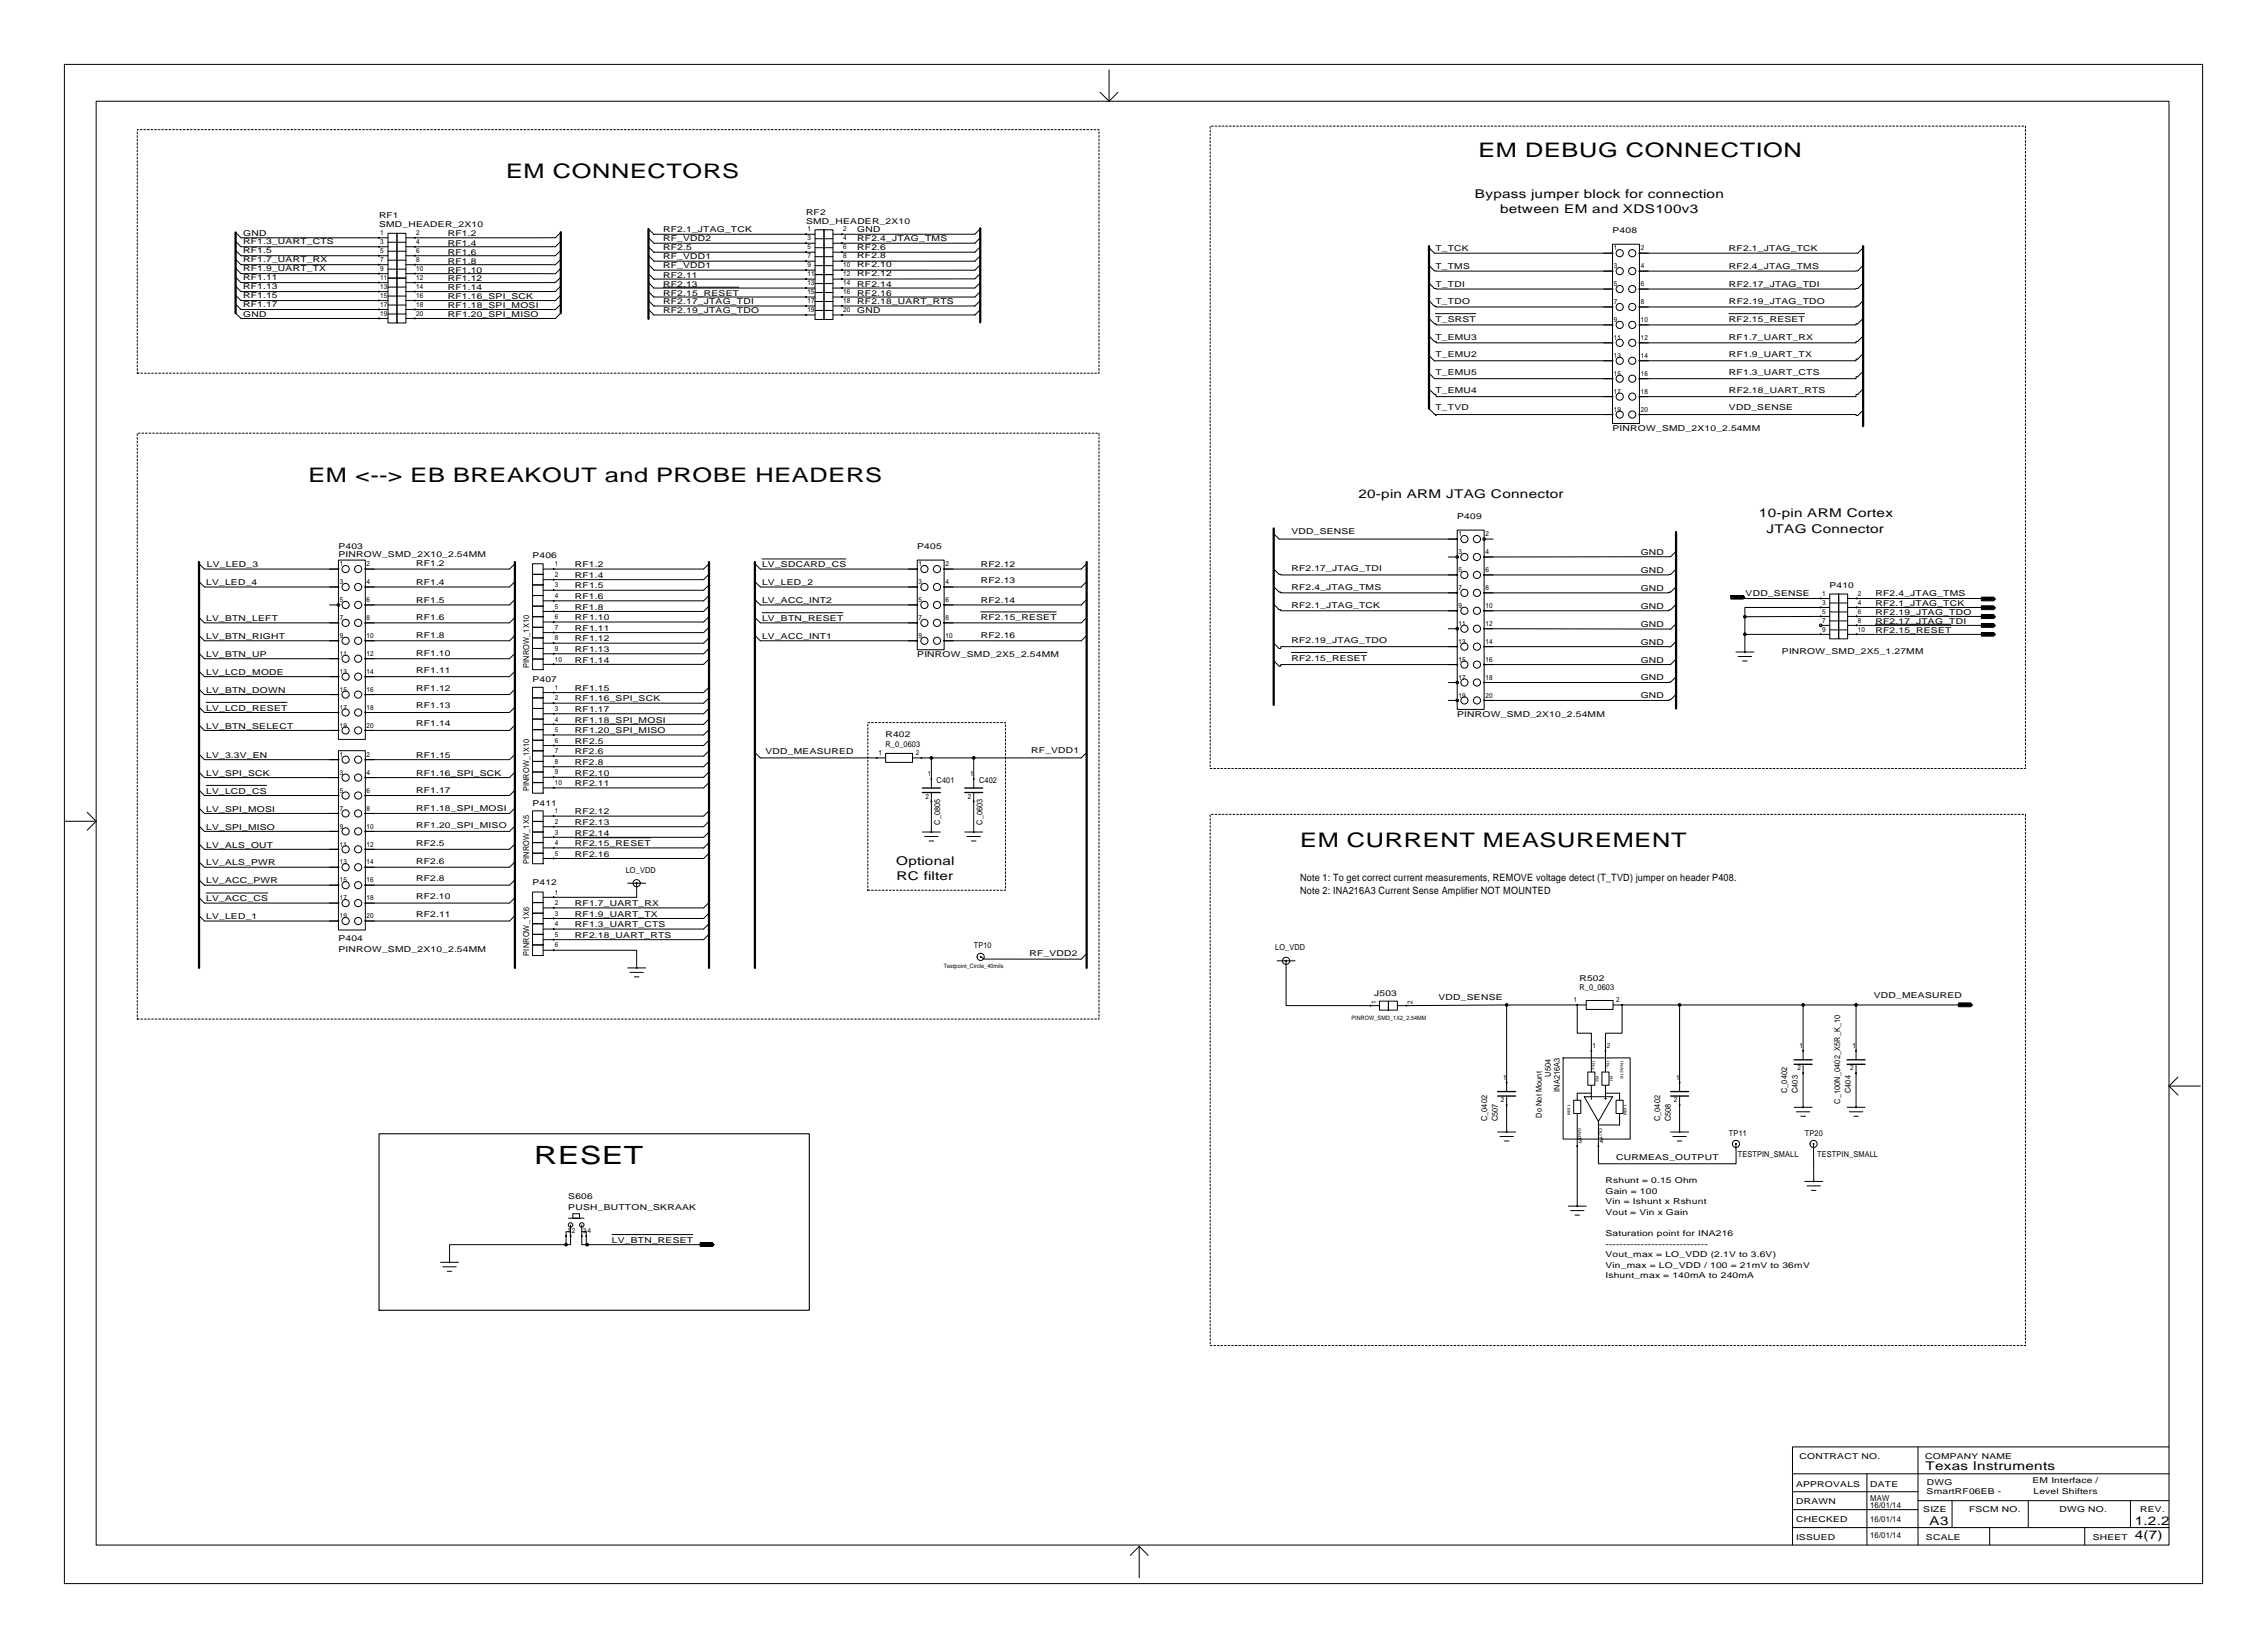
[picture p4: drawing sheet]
<svg xmlns="http://www.w3.org/2000/svg" width="642mm" height="467mm" viewBox="0 0 642 467" stroke-linecap="round" stroke-linejoin="round" font-family="sans-serif">
<defs><g id="words">
<text font-size="7.1" x="151.4" y="329.7">RESET</text>
<g font-size="5.7">
<text x="418.9" y="44.5">EM DEBUG CONNECTION</text>
<text x="143.4" y="50.5">EM CONNECTORS</text>
<text x="87.4" y="136.5">EM &lt;--&gt; EB BREAKOUT and PROBE HEADERS</text>
<text x="368.4" y="240">EM CURRENT MEASUREMENT</text>
</g>
<g font-size="3.4">
<text x="417.9" y="56">Bypass jumper block for connection</text>
<text x="425" y="60.5">between EM and XDS100v3</text>
<text x="384.9" y="141">20-pin ARM JTAG Connector</text>
<text x="498.4" y="146.5">10-pin ARM Cortex</text>
<text x="500.5" y="151">JTAG Connector</text>
<text x="253.9" y="245">Optional</text>
<text x="254" y="249.5">RC filter</text>
<text x="545.6" y="416.5">Texas Instruments</text>
<text x="604.9" y="432">1.2.2</text>
<text x="546.7" y="432">A3</text>
<text x="604.9" y="436">4(7)</text>
</g>
<g font-size="2.9">
<text x="368.4" y="249.6">Note 1: To get correct current measurements, REMOVE voltage detect (T_TVD) jumper on header P408.</text>
<text x="368.4" y="253.3">Note 2: INA216A3 Current Sense Amplifier NOT MOUNTED</text>
</g>
<g font-size="2.3">
<text x="107.4" y="61.8">RF1</text>
<text x="107.4" y="64.3">SMD_HEADER_2X10</text>
<text x="187.9" y="65.7">RF2.1_JTAG_TCK</text>
<text x="228.4" y="60.8">RF2</text>
<text x="228.4" y="63.3">SMD_HEADER_2X10</text>
<text x="242.9" y="65.7">GND</text>
<text x="68.9" y="66.8">GND</text>
<text x="68.9" y="69.3">RF1.3_UART_CTS</text>
<text x="68.9" y="71.8">RF1.5</text>
<text x="126.9" y="66.7">RF1.2</text>
<text x="126.9" y="69.7">RF1.4</text>
<text x="187.9" y="68.2">RF_VDD2</text>
<text x="187.9" y="70.7">RF2.5</text>
<text x="242.9" y="68.2">RF2.4_JTAG_TMS</text>
<text x="242.9" y="70.7">RF2.6</text>
<text x="406.7" y="71.2">T_TCK</text>
<text x="456.9" y="66.2">P408</text>
<text x="489.9" y="71.2">RF2.1_JTAG_TCK</text>
<text x="68.9" y="74.3">RF1.7_UART_RX</text>
<text x="68.9" y="76.8">RF1.9_UART_TX</text>
<text x="126.9" y="72.2">RF1.6</text>
<text x="126.9" y="74.7">RF1.8</text>
<text x="126.9" y="77.2">RF1.10</text>
<text x="187.9" y="73.5">RF_VDD1</text>
<text x="187.9" y="76">RF_VDD1</text>
<text x="242.9" y="73.2">RF2.8</text>
<text x="242.9" y="75.7">RF2.10</text>
<text x="406.7" y="76.2">T_TMS</text>
<text x="489.9" y="76.2">RF2.4_JTAG_TMS</text>
<text x="68.9" y="79.3">RF1.11</text>
<text x="68.9" y="81.8">RF1.13</text>
<text x="126.9" y="79.7">RF1.12</text>
<text x="126.9" y="82.2">RF1.14</text>
<text x="187.9" y="78.7">RF2.11</text>
<text x="187.9" y="81.2">RF2.13</text>
<text x="187.9" y="83.7">RF2.15_RESET</text>
<text x="242.9" y="78.2">RF2.12</text>
<text x="242.9" y="81.2">RF2.14</text>
<text x="242.9" y="83.7">RF2.16</text>
<text x="406.7" y="81.2">T_TDI</text>
<text x="489.9" y="81.2">RF2.17_JTAG_TDI</text>
<text x="68.9" y="84.5">RF1.15</text>
<text x="68.9" y="87.1">RF1.17</text>
<text x="68.9" y="89.8">GND</text>
<text x="126.9" y="84.7">RF1.16_SPI_SCK</text>
<text x="126.9" y="87.2">RF1.18_SPI_MOSI</text>
<text x="126.9" y="89.7">RF1.20_SPI_MISO</text>
<text x="187.9" y="86.2">RF2.17_JTAG_TDI</text>
<text x="187.9" y="88.7">RF2.19_JTAG_TDO</text>
<text x="242.9" y="86.2">RF2.18_UART_RTS</text>
<text x="242.9" y="88.7">GND</text>
<text x="406.7" y="86.2">T_TDO</text>
<text x="489.9" y="86.2">RF2.19_JTAG_TDO</text>
<text x="406.7" y="91.2">T_SRST</text>
<text x="489.9" y="91.2">RF2.15_RESET</text>
<text x="406.7" y="96.2">T_EMU3</text>
<text x="406.7" y="101.2">T_EMU2</text>
<text x="489.9" y="96.2">RF1.7_UART_RX</text>
<text x="489.9" y="101.2">RF1.9_UART_TX</text>
<text x="406.7" y="106.2">T_EMU5</text>
<text x="489.9" y="106.2">RF1.3_UART_CTS</text>
<text x="406.7" y="111.2">T_EMU4</text>
<text x="489.9" y="111.2">RF2.18_UART_RTS</text>
<text x="406.7" y="116.2">T_TVD</text>
<text x="489.9" y="116.2">VDD_SENSE</text>
<text x="456.9" y="122">PINROW_SMD_2X10_2.54MM</text>
<text x="412.9" y="147.2">P409</text>
<text x="95.9" y="155.7">P403</text>
<text x="259.9" y="155.7">P405</text>
<text x="365.9" y="151.2">VDD_SENSE</text>
<text x="58.6" y="160.7">LV_LED_3</text>
<text x="95.9" y="157.7">PINROW_SMD_2X10_2.54MM</text>
<text x="117.9" y="160.2">RF1.2</text>
<text x="150.9" y="158.2">P406</text>
<text x="162.9" y="160.7">RF1.2</text>
<text x="215.9" y="160.7">LV_SDCARD_CS</text>
<text x="277.9" y="160.7">RF2.12</text>
<text x="365.9" y="161.7">RF2.17_JTAG_TDI</text>
<text x="464.9" y="157.2">GND</text>
<text x="58.4" y="165.8">LV_LED_4</text>
<text x="117.9" y="165.7">RF1.4</text>
<text x="162.9" y="163.7">RF1.4</text>
<text x="162.9" y="166.7">RF1.5</text>
<text x="215.9" y="165.8">LV_LED_2</text>
<text x="277.9" y="165.2">RF2.13</text>
<text x="365.9" y="167.2">RF2.4_JTAG_TMS</text>
<text x="464.9" y="162.3">GND</text>
<text x="464.9" y="167.4">GND</text>
<text x="518.4" y="166.7">P410</text>
<text x="117.9" y="170.7">RF1.5</text>
<text x="162.9" y="169.7">RF1.6</text>
<text x="162.9" y="172.7">RF1.8</text>
<text x="215.9" y="170.9">LV_ACC_INT2</text>
<text x="277.9" y="170.7">RF2.14</text>
<text x="365.9" y="172.2">RF2.1_JTAG_TCK</text>
<text x="464.9" y="172.5">GND</text>
<text x="494.6" y="168.7">VDD_SENSE</text>
<text x="531.4" y="168.7">RF2.4_JTAG_TMS</text>
<text x="531.4" y="171.7">RF2.1_JTAG_TCK</text>
<text x="58.4" y="176">LV_BTN_LEFT</text>
<text x="117.9" y="175.7">RF1.6</text>
<text x="162.9" y="175.7">RF1.10</text>
<text x="162.9" y="178.7">RF1.11</text>
<text x="215.9" y="176">LV_BTN_RESET</text>
<text x="277.9" y="175.7">RF2.15_RESET</text>
<text x="464.9" y="177.6">GND</text>
<text x="531.4" y="174.2">RF2.19_JTAG_TDO</text>
<text x="531.4" y="176.7">RF2.17_JTAG_TDI</text>
<text x="531.4" y="179.2">RF2.15_RESET</text>
<text x="58.4" y="181.1">LV_BTN_RIGHT</text>
<text x="117.9" y="180.7">RF1.8</text>
<text x="117.9" y="185.7">RF1.10</text>
<text x="162.9" y="181.7">RF1.12</text>
<text x="162.9" y="184.7">RF1.13</text>
<text x="215.9" y="181.1">LV_ACC_INT1</text>
<text x="277.9" y="180.7">RF2.16</text>
<text x="365.9" y="182.2">RF2.19_JTAG_TDO</text>
<text x="464.9" y="182.6">GND</text>
<text x="504.9" y="185.2">PINROW_SMD_2X5_1.27MM</text>
<text x="58.4" y="186.1">LV_BTN_UP</text>
<text x="58.4" y="191.2">LV_LCD_MODE</text>
<text x="117.9" y="190.7">RF1.11</text>
<text x="149.9" y="189.2" transform="rotate(-90 149.9 189.2)">PINROW_1X10</text>
<text x="162.9" y="187.7">RF1.14</text>
<text x="259.9" y="186.1">PINROW_SMD_2X5_2.54MM</text>
<text x="365.9" y="187.2">RF2.15_RESET</text>
<text x="464.9" y="187.7">GND</text>
<text x="58.4" y="196.3">LV_BTN_DOWN</text>
<text x="117.9" y="195.7">RF1.12</text>
<text x="150.9" y="193.2">P407</text>
<text x="162.9" y="195.7">RF1.15</text>
<text x="464.9" y="192.8">GND</text>
<text x="464.9" y="197.9">GND</text>
<text x="58.4" y="201.4">LV_LCD_RESET</text>
<text x="117.9" y="200.7">RF1.13</text>
<text x="162.9" y="198.7">RF1.16_SPI_SCK</text>
<text x="162.9" y="201.7">RF1.17</text>
<text x="412.9" y="203">PINROW_SMD_2X10_2.54MM</text>
<text x="58.4" y="206.5">LV_BTN_SELECT</text>
<text x="117.9" y="205.7">RF1.14</text>
<text x="162.9" y="204.7">RF1.18_SPI_MOSI</text>
<text x="162.9" y="207.7">RF1.20_SPI_MISO</text>
<text x="250.9" y="208.7">R402</text>
<text x="58.4" y="214.7">LV_3.3V_EN</text>
<text x="117.9" y="214.7">RF1.15</text>
<text x="162.9" y="210.7">RF2.5</text>
<text x="162.9" y="213.7">RF2.6</text>
<text x="216.9" y="213.7">VDD_MEASURED</text>
<text x="250.9" y="211.7">R_0_0603</text>
<text x="292.2" y="213.2">RF_VDD1</text>
<text x="58.4" y="219.8">LV_SPI_SCK</text>
<text x="117.9" y="219.7">RF1.16_SPI_SCK</text>
<text x="162.9" y="216.7">RF2.8</text>
<text x="162.9" y="219.7">RF2.10</text>
<text x="265.4" y="221.7">C401</text>
<text x="277.4" y="221.7">C402</text>
<text x="58.4" y="224.9">LV_LCD_CS</text>
<text x="117.9" y="224.7">RF1.17</text>
<text x="149.9" y="224.2" transform="rotate(-90 149.9 224.2)">PINROW_1X10</text>
<text x="162.9" y="222.7">RF2.11</text>
<text x="58.4" y="230">LV_SPI_MOSI</text>
<text x="117.9" y="229.7">RF1.18_SPI_MOSI</text>
<text x="150.9" y="228.2">P411</text>
<text x="162.9" y="230.7">RF2.12</text>
<text x="162.9" y="233.7">RF2.13</text>
<text x="266.4" y="233.7" transform="rotate(-90 266.4 233.7)">C_0805</text>
<text x="278.4" y="233.7" transform="rotate(-90 278.4 233.7)">C_0603</text>
<text x="58.4" y="235.1">LV_SPI_MISO</text>
<text x="117.9" y="234.7">RF1.20_SPI_MISO</text>
<text x="117.9" y="239.7">RF2.5</text>
<text x="162.9" y="236.7">RF2.14</text>
<text x="162.9" y="239.7">RF2.15_RESET</text>
<text x="58.4" y="240.1">LV_ALS_OUT</text>
<text x="58.4" y="245.2">LV_ALS_PWR</text>
<text x="117.9" y="244.7">RF2.6</text>
<text x="149.9" y="244.7" transform="rotate(-90 149.9 244.7)">PINROW_1X5</text>
<text x="162.9" y="242.7">RF2.16</text>
<text x="58.4" y="250.3">LV_ACC_PWR</text>
<text x="117.9" y="249.7">RF2.8</text>
<text x="150.9" y="250.7">P412</text>
<text x="177.3" y="247.3">LO_VDD</text>
<text x="58.4" y="255.4">LV_ACC_CS</text>
<text x="117.9" y="254.7">RF2.10</text>
<text x="162.9" y="256.7">RF1.7_UART_RX</text>
<text x="58.4" y="260.5">LV_LED_1</text>
<text x="117.9" y="259.7">RF2.11</text>
<text x="162.9" y="259.7">RF1.9_UART_TX</text>
<text x="162.9" y="262.7">RF1.3_UART_CTS</text>
<text x="95.9" y="266.7">P404</text>
<text x="95.9" y="269.7">PINROW_SMD_2X10_2.54MM</text>
<text x="162.9" y="265.7">RF2.18_UART_RTS</text>
<text x="275.9" y="268.7">TP10</text>
<text x="361.3" y="269.3">LO_VDD</text>
<text x="149.9" y="270.7" transform="rotate(-90 149.9 270.7)">PINROW_1X6</text>
<text x="291.7" y="270.7">RF_VDD2</text>
<text x="447.5" y="277.9">R502</text>
<text x="447.5" y="280.4">R_0_0603</text>
<text x="389.4" y="282.3">J503</text>
<text x="407.6" y="283.2">VDD_SENSE</text>
<text x="530.9" y="282.7">VDD_MEASURED</text>
<text x="439.4" y="305" transform="rotate(-90 439.4 305)">U504</text>
<text x="441.9" y="309.4" transform="rotate(-90 441.9 309.4)">INA216A3</text>
<text x="506.4" y="309.7" transform="rotate(-90 506.4 309.7)">C_0402</text>
<text x="509.4" y="309.7" transform="rotate(-90 509.4 309.7)">C403</text>
<text x="524.4" y="309.7" transform="rotate(-90 524.4 309.7)">C404</text>
<text x="421.4" y="317.7" transform="rotate(-90 421.4 317.7)">C_0402</text>
<text x="424.4" y="317.7" transform="rotate(-90 424.4 317.7)">C507</text>
<text x="436.9" y="316.7" transform="rotate(-90 436.9 316.7)">Do Not Mount</text>
<text x="470.4" y="317.7" transform="rotate(-90 470.4 317.7)">C_0402</text>
<text x="473.4" y="317.7" transform="rotate(-90 473.4 317.7)">C508</text>
<text x="521.4" y="312.7" transform="rotate(-90 521.4 312.7)">C_100N_0402_X5R_K_10</text>
<text x="489.9" y="321.7">TP11</text>
<text x="511.4" y="321.7">TP20</text>
<text x="457.9" y="328.7">CURMEAS_OUTPUT</text>
<text x="492.4" y="327.7">TESTPIN_SMALL</text>
<text x="514.9" y="327.7">TESTPIN_SMALL</text>
<text x="454.9" y="335.2">Rshunt = 0.15 Ohm</text>
<text x="161" y="339.6">S606</text>
<text x="454.9" y="338.2">Gain = 100</text>
<text x="454.9" y="341.2">Vin = Ishunt x Rshunt</text>
<text x="161" y="342.8">PUSH_BUTTON_SKRAAK</text>
<text x="454.9" y="344.2">Vout = Vin x Gain</text>
<text x="173.4" y="352.2">LV_BTN_RESET</text>
<text x="454.9" y="350.2">Saturation point for INA216</text>
<text x="454.9" y="353.2">-----------------------------</text>
<text x="454.9" y="356.2">Vout_max = LO_VDD (2.1V to 3.6V)</text>
<text x="454.9" y="359.2">Vin_max = LO_VDD / 100 = 21mV to 36mV</text>
<text x="454.9" y="362.2">Ishunt_max = 140mA to 240mA</text>
<text x="509.9" y="413.2">CONTRACT NO.</text>
<text x="545.5" y="413.2">COMPANY NAME</text>
<text x="508.9" y="421.2">APPROVALS</text>
<text x="529.9" y="425.2">MAW</text>
<text x="529.9" y="421.2">DATE</text>
<text x="545.9" y="423.2">SmartRF06EB -</text>
<text x="546" y="420.9">DWG</text>
<text x="575.9" y="420.2">EM Interface /</text>
<text x="576.2" y="423.2">Level Shifters</text>
<text x="508.9" y="426.2">DRAWN</text>
<text x="508.9" y="431.2">CHECKED</text>
<text x="529.9" y="431.2">16/01/14</text>
<text x="529.9" y="427.2">16/01/14</text>
<text x="544.9" y="428.3">SIZE</text>
<text x="557.9" y="428.3">FSCM NO.</text>
<text x="583.5" y="428.3">DWG NO.</text>
<text x="606.4" y="428.3">REV.</text>
<text x="508.9" y="436.2">ISSUED</text>
<text x="529.9" y="435.7">16/01/14</text>
<text x="545.7" y="436.4">SCALE</text>
<text x="593" y="436.4">SHEET</text>
</g>
<g font-size="2">
<text x="228.8" y="65.6">1</text>
<text x="238.9" y="65.6">2</text>
<text x="107.8" y="66.6">1</text>
<text x="107.8" y="69.1">3</text>
<text x="107.8" y="71.7">5</text>
<text x="117.9" y="66.6">2</text>
<text x="117.9" y="69.1">4</text>
<text x="117.9" y="71.7">6</text>
<text x="228.8" y="68.1">3</text>
<text x="228.8" y="70.7">5</text>
<text x="238.9" y="68.1">4</text>
<text x="238.9" y="70.7">6</text>
<text x="457.3" y="70.9">1</text>
<text x="464.9" y="70.9">2</text>
<text x="107.8" y="74.2">7</text>
<text x="107.8" y="76.7">9</text>
<text x="117.9" y="74.2">8</text>
<text x="117.9" y="76.7">10</text>
<text x="228.8" y="73.2">7</text>
<text x="228.8" y="75.7">9</text>
<text x="238.9" y="73.2">8</text>
<text x="238.9" y="75.7">10</text>
<text x="457.3" y="76">3</text>
<text x="464.9" y="76">4</text>
<text x="107.8" y="79.3">11</text>
<text x="107.8" y="81.8">13</text>
<text x="117.9" y="79.3">12</text>
<text x="117.9" y="81.8">14</text>
<text x="228.8" y="78.3">11</text>
<text x="228.8" y="80.8">13</text>
<text x="228.8" y="83.4">15</text>
<text x="238.9" y="78.3">12</text>
<text x="238.9" y="80.8">14</text>
<text x="238.9" y="83.4">16</text>
<text x="457.3" y="81.1">5</text>
<text x="464.9" y="81.1">6</text>
<text x="107.8" y="84.4">15</text>
<text x="107.8" y="86.9">17</text>
<text x="107.8" y="89.4">19</text>
<text x="117.9" y="84.4">16</text>
<text x="117.9" y="86.9">18</text>
<text x="117.9" y="89.4">20</text>
<text x="228.8" y="85.9">17</text>
<text x="228.8" y="88.4">19</text>
<text x="238.9" y="85.9">18</text>
<text x="238.9" y="88.4">20</text>
<text x="457.3" y="86.2">7</text>
<text x="464.9" y="86.2">8</text>
<text x="457.3" y="91.3">9</text>
<text x="464.9" y="91.3">10</text>
<text x="457.3" y="96.3">11</text>
<text x="457.3" y="101.4">13</text>
<text x="464.9" y="96.3">12</text>
<text x="464.9" y="101.4">14</text>
<text x="457.3" y="106.5">15</text>
<text x="464.9" y="106.5">16</text>
<text x="457.3" y="111.6">17</text>
<text x="464.9" y="111.6">18</text>
<text x="457.3" y="116.7">19</text>
<text x="464.9" y="116.7">20</text>
<text x="413.3" y="151.9">1</text>
<text x="420.9" y="151.9">2</text>
<text x="96.3" y="160.4">1</text>
<text x="103.9" y="160.4">2</text>
<text x="157.3" y="160.4">1</text>
<text x="260.3" y="160.4">1</text>
<text x="267.9" y="160.4">2</text>
<text x="413.3" y="157">3</text>
<text x="420.9" y="157">4</text>
<text x="96.3" y="165.5">3</text>
<text x="103.9" y="165.5">4</text>
<text x="157.3" y="163.4">2</text>
<text x="157.3" y="166.4">3</text>
<text x="260.3" y="165.5">3</text>
<text x="267.9" y="165.5">4</text>
<text x="413.3" y="162.1">5</text>
<text x="413.3" y="167.2">7</text>
<text x="420.9" y="162.1">6</text>
<text x="420.9" y="167.2">8</text>
<text x="96.3" y="170.6">5</text>
<text x="103.9" y="170.6">6</text>
<text x="157.3" y="169.4">4</text>
<text x="157.3" y="172.4">5</text>
<text x="260.3" y="170.6">5</text>
<text x="267.9" y="170.6">6</text>
<text x="413.3" y="172.3">9</text>
<text x="420.9" y="172.3">10</text>
<text x="516.3" y="168.8">1</text>
<text x="516.3" y="171.3">3</text>
<text x="516.3" y="173.9">5</text>
<text x="526.4" y="168.8">2</text>
<text x="526.4" y="171.3">4</text>
<text x="526.4" y="173.9">6</text>
<text x="96.3" y="175.7">7</text>
<text x="103.9" y="175.7">8</text>
<text x="157.3" y="175.4">6</text>
<text x="157.3" y="178.4">7</text>
<text x="260.3" y="175.7">7</text>
<text x="267.9" y="175.7">8</text>
<text x="413.3" y="177.3">11</text>
<text x="420.9" y="177.3">12</text>
<text x="516.3" y="176.4">7</text>
<text x="516.3" y="178.9">9</text>
<text x="526.4" y="176.4">8</text>
<text x="526.4" y="178.9">10</text>
<text x="96.3" y="180.8">9</text>
<text x="96.3" y="185.8">11</text>
<text x="103.9" y="180.8">10</text>
<text x="103.9" y="185.8">12</text>
<text x="157.3" y="181.4">8</text>
<text x="157.3" y="184.4">9</text>
<text x="260.3" y="180.8">9</text>
<text x="267.9" y="180.8">10</text>
<text x="413.3" y="182.4">13</text>
<text x="420.9" y="182.4">14</text>
<text x="96.3" y="190.9">13</text>
<text x="103.9" y="190.9">14</text>
<text x="157.3" y="187.4">10</text>
<text x="413.3" y="187.5">15</text>
<text x="420.9" y="187.5">16</text>
<text x="96.3" y="196">15</text>
<text x="103.9" y="196">16</text>
<text x="157.3" y="195.4">1</text>
<text x="413.3" y="192.6">17</text>
<text x="413.3" y="197.7">19</text>
<text x="420.9" y="192.6">18</text>
<text x="420.9" y="197.7">20</text>
<text x="96.3" y="201.1">17</text>
<text x="103.9" y="201.1">18</text>
<text x="157.3" y="198.4">2</text>
<text x="157.3" y="201.4">3</text>
<text x="96.3" y="206.2">19</text>
<text x="103.9" y="206.2">20</text>
<text x="157.3" y="204.4">4</text>
<text x="157.3" y="207.4">5</text>
<text x="96.3" y="214.4">1</text>
<text x="103.9" y="214.4">2</text>
<text x="157.3" y="210.4">6</text>
<text x="157.3" y="213.4">7</text>
<text x="248.9" y="213.8">1</text>
<text x="259.5" y="213.9">2</text>
<text x="96.3" y="219.5">3</text>
<text x="103.9" y="219.5">4</text>
<text x="157.3" y="216.4">8</text>
<text x="157.3" y="219.4">9</text>
<text x="262.9" y="219.9">1</text>
<text x="274.9" y="219.9">1</text>
<text x="96.3" y="224.6">5</text>
<text x="103.9" y="224.6">6</text>
<text x="157.3" y="222.4">10</text>
<text x="262.3" y="226.3">2</text>
<text x="274.3" y="226.3">2</text>
<text x="96.3" y="229.7">7</text>
<text x="103.9" y="229.7">8</text>
<text x="157.3" y="230.4">1</text>
<text x="157.3" y="233.4">2</text>
<text x="96.3" y="234.8">9</text>
<text x="96.3" y="239.8">11</text>
<text x="103.9" y="234.8">10</text>
<text x="103.9" y="239.8">12</text>
<text x="157.3" y="236.4">3</text>
<text x="157.3" y="239.4">4</text>
<text x="96.3" y="244.9">13</text>
<text x="103.9" y="244.9">14</text>
<text x="157.3" y="242.4">5</text>
<text x="96.3" y="250">15</text>
<text x="103.9" y="250">16</text>
<text x="96.3" y="255.1">17</text>
<text x="103.9" y="255.1">18</text>
<text x="157.3" y="253.4">1</text>
<text x="157.3" y="256.4">2</text>
<text x="96.3" y="260.2">19</text>
<text x="103.9" y="260.2">20</text>
<text x="157.3" y="259.4">3</text>
<text x="157.3" y="262.4">4</text>
<text x="157.3" y="265.4">5</text>
<text x="157.3" y="268.4">6</text>
<text x="390" y="284.6" transform="rotate(-90 390 284.6)">1</text>
<text x="400.2" y="284.6" transform="rotate(-90 400.2 284.6)">2</text>
<text x="445.9" y="283.9">1</text>
<text x="458" y="283.9">2</text>
<text x="451.3" y="296.9">1</text>
<text x="455.3" y="296.9">2</text>
<text x="509.9" y="296.9">1</text>
<text x="524.9" y="296.9">1</text>
<text x="425.9" y="305.9">1</text>
<text x="474.9" y="305.9">1</text>
<text x="509.3" y="303.3">2</text>
<text x="524.3" y="303.3">2</text>
<text x="425.3" y="312.3">2</text>
<text x="474.3" y="312.3">2</text>
<text x="447.3" y="323.9">3</text>
<text x="453.3" y="323.9">4</text>
<text x="160.8" y="349.4">1</text>
<text x="162" y="349.4">2</text>
<text x="165.2" y="349.4">34</text>
</g>
<g font-size="1.7">
<text x="267.4" y="274.4">Testpoint_Circle_40mils</text>
<text x="382.9" y="288.9">PINROW_SMD_1X2_2.54MM</text>
</g>
<g font-size="1.1">
<text x="451.1" y="300.7" transform="rotate(90 451.1 300.7)">IN+</text>
<text x="452.1" y="304.7" transform="rotate(90 452.1 304.7)">R2</text>
<text x="455.1" y="300.7" transform="rotate(90 455.1 300.7)">IN-</text>
<text x="456.1" y="304.7" transform="rotate(90 456.1 304.7)">R1</text>
<text x="459.1" y="300.7" transform="rotate(90 459.1 300.7)">INA216</text>
<text x="444.1" y="312.7" transform="rotate(90 444.1 312.7)">1.6M</text>
<text x="460.1" y="312.7" transform="rotate(90 460.1 312.7)">1.6M</text>
<text x="447.1" y="319.7" transform="rotate(90 447.1 319.7)">GND</text>
<text x="453.1" y="319.7" transform="rotate(90 453.1 319.7)">OUT</text>
</g>
</g></defs>
<g fill="none" stroke="#000" stroke-width=".64">
<path d="M66.8 65.9v22.8M158.9 65.8v22.9M183.7 64.9v25.4M277.7 64.7v26.6M404.9 69.7v46.1M527.9 69.7v51M56.4 159.2v115M145.9 159.2v115M200.9 159.2v115M213.9 159.2v115M307.9 159.2v115M360.9 149.7v50"/>
<path d="M474.9 150.7v50"/>
</g>
<g fill="none" stroke="#000" stroke-width=".28">
<path d="M18.2 18.2h605.9v430.5h-605.9zM314.2 19.8v8.9M27.2 28.7h587.4v409.1h-587.4zM311.7 26.1l2.5 2.6M316.8 26.1l-2.6 2.6M66.8 76l1.5 1.5h41.6M66.8 78.5l1.5 1.6h41.6M66.8 68.4l1.5 1.5h41.6M66.8 65.9l1.5 1.5h41.6M66.8 73.5l1.5 1.5h41.6M66.8 70.9l1.5 1.6h41.6M109.9 66.1h2.6v12.7h-2.6z"/>
<path d="M109.9 78.8h2.6v12.7h-2.6zM109.9 68.6h5.1M109.9 71.2h5.1M109.9 73.7h5.1M109.9 76.3h5.1M112.5 66.1h2.5v12.7h-2.5zM112.5 78.8h2.5v12.7h-2.5zM158.9 65.8l-1.5 1.6h-42.4M158.9 68.4l-1.5 1.5h-42.4M158.9 70.9l-1.5 1.6h-42.4M158.9 73.5l-1.5 1.5h-42.4M158.9 76l-1.5 1.6-42.4-.1"/>
<path d="M158.9 78.5l-1.5 1.6h-42.4M183.7 67.4l1.6 1.5h45.6M183.7 69.9l1.6 1.6h45.6M183.7 72.4l1.5 1.6h45.7M183.7 64.9l1.6 1.5h45.6M183.7 77.6l1.6 1.5h45.6M183.7 75l1.5 1.5h45.7M230.9 65.1h2.6v12.7h-2.6zM230.9 77.8h2.6v12.7h-2.6zM230.9 67.6h5.1M230.9 70.2h5.1M230.9 72.7h5.1"/>
<path d="M230.9 75.3h5.1M233.5 65.1h2.5v12.7h-2.5zM233.5 77.8h2.5v12.7h-2.5zM277.7 64.8l-1.5 1.6h-40.2M277.7 67.4l-1.5 1.5h-40.2M277.7 69.9l-1.5 1.6h-40.2M277.7 72.5l-1.5 1.5h-40.2M277.7 75l-1.5 1.6-40.2-.1M277.7 77.5l-1.5 1.5-40.2 .1M404.9 75.2l1.5 1.5 .5 .1h50h-2.5M404.9 70.2l1.5 1.5h50.5M456.9 69.2h7.6v50.8h-7.6z"/>
<path d="M527.9 75.2l-1.5 1.5-.5 .1h-61.4h2.6M527.9 70.2l-1.5 1.5h-61.9M66.8 88.7l1.5 1.5h41.6M66.8 86.2l1.5 1.5h41.6M66.8 81.1l1.5 1.5h41.6M66.8 83.6l1.5 1.6h41.6M109.9 81.3h5.1M109.9 83.9h5.1M109.9 86.4h5.1M109.9 89h5.1M158.9 81.1l-1.5 1.5h-42.4M158.9 83.6l-1.5 1.6h-42.4"/>
<path d="M158.9 86.2l-1.5 1.5h-42.4M158.9 88.7l-1.5 1.5h-42.4M183.7 85.2l1.6 1.5h45.6M183.7 82.6l1.6 1.6h45.6M183.7 87.7l1.6 1.5h45.6M183.7 80.1l1.6 1.5h45.6M187.9 81.4h21.4M230.9 80.3h5.1M230.9 82.9h5.1M230.9 85.4h5.1M230.9 88h5.1M277.7 87.7l-1.5 1.6-40.2-.1"/>
<path d="M277.7 85.2l-1.5 1.5h-40.2M277.7 80.1l-1.5 1.5h-40.2M277.7 82.6l-1.5 1.6h-40.2M404.9 80.2l1.5 1.5h.5v.2h50h-2.5M404.9 85.2l1.5 1.5h.5v.3h50h-2.5M404.9 90.2l1.5 1.5h.5v.4h50h-2.5M404.9 95.2l1.5 1.5h.5v.4h50h-2.5M406.7 88.9h11.4M489.9 88.9h21.4M527.9 80.2l-1.5 1.5h-.5v.2h-61.4h2.6M527.9 85.2l-1.5 1.5h-.5v.3h-61.4h2.6M527.9 90.2l-1.5 1.5h-.5v.4h-61.4h2.6"/>
<path d="M527.9 95.2l-1.5 1.5h-.5v.4h-61.4h2.6M404.9 100.7l1.5 1.6 50.5-.1h-2.5M404.9 105.7l1.5 1.6h.5h50h-2.5M404.9 110.2l1.5 1.5h.5v.7h50h-2.5M404.9 115.8l2 1.9v-.2h50h-2.5M527.9 100.2l-1.5 1.5h-.5v.5h-61.4h2.6M527.9 105.2l-1.5 1.5h-.5v.6h-61.4h2.6M527.9 110.2l-1.5 1.5h-.5v.7h-61.4h2.6M527.9 116.2l-1.5 1.5h-.5v-.2h-61.4h2.6M56.4 159.7l1.5 1.5h38M95.9 158.7h7.6v50.8h-7.6zM145.9 159.7l-1.5 1.5h-40.9"/>
<path d="M150.9 159.7h3v3h-3zM200.9 159.7l-1.5 1.5h-45.5M213.9 159.7l1.5 1.5h44.5M215.9 158.4h23.7M259.9 158.7h7.6v25.4h-7.6zM307.9 159.7l-1.5 1.5h-38.9M360.9 151.2l1.5 1.5h50.5M410.4 157.8h2.5M412.9 150.2h7.6v50.8h-7.6zM420.5 152.7h2.6M474.9 156.2l-1.5 1.5-52.9 .1h2.6M56.4 164.8l1.5 1.5h38"/>
<path d="M56.4 175l1.5 1.5h38M93.4 171.4h2.5M145.9 164.8l-1.5 1.5h-40.9M145.9 169.9l-1.5 1.5h-40.9M145.9 175l-1.5 1.5h-40.9M150.9 162.7h3v3h-3zM150.9 165.7h3v3h-3zM150.9 168.7h3v3h-3zM150.9 171.7h3v3h-3zM150.9 174.7h3v3h-3zM150.9 177.7h3v3h-3zM200.9 162.7l-1.5 1.5h-45.5"/>
<path d="M200.9 165.7l-1.5 1.5h-45.5M200.9 168.7l-1.5 1.5h-45.5M200.9 171.7l-1.5 1.5h-45.5M200.9 174.7l-1.5 1.5h-45.5M200.9 177.7l-1.5 1.5h-45.5M213.9 164.8l1.5 1.5h44.5M213.9 175l1.5 1.5h44.5M213.9 169.9l1.5 1.5h44.5M215.9 173.6h22.9M277.9 173.4h21.4M307.9 164.8l-1.5 1.5h-38.9M307.9 169.9l-1.5 1.5h-38.9"/>
<path d="M307.9 175l-1.5 1.5h-38.9M360.9 171.2l1.5 1.5h.5v.4h50h-2.5M360.9 166.2l1.5 1.5h.5v.3h50h-2.5M360.9 161.2l1.5 1.5h.5v.2h50h-2.5M410.4 178.1h2.5M474.9 171.2l-1.5 1.6h-.5v.3h-52.4h2.6M474.9 176.7l-1.5 1.6-52.9-.2h2.6M474.9 166.2l-1.5 1.6h-.5v.2h-52.4h2.6M474.9 161.2l-1.5 1.6-.5 .1h-52.4h2.6M492.4 169.2v.4h26M494.4 174.7v5M515.9 177.2h2.5"/>
<path d="M518.4 179.7h-24v5M518.4 172.1h-24v2.6M518.4 168.3h2.6v12.7h-2.6zM518.4 173.4h5.1M518.4 174.7h-24M518.4 170.8h5.1M518.4 175.9h5.1M518.4 178.5h5.1M521 168.3h2.5v12.7h-2.5zM523.5 177.2h39.9M523.5 169.6h39.9v.1M523.5 172.1l39.9 .1"/>
<path d="M523.5 174.7h39.9M523.5 179.7h39.9M531.4 176.9h21.4M56.4 180l1.5 1.6h38M56.4 185.1l1.5 1.5h38M56.4 190.2l1.5 1.5h38M56.4 195.3l1.5 1.5h38M58.4 199h22.9M145.9 180l-1.5 1.6h-40.9M145.9 185.1l-1.5 1.5h-40.9M145.9 190.2l-1.5 1.5h-40.9M145.9 195.3l-1.5 1.5h-40.9"/>
<path d="M150.9 180.7h3v3h-3zM150.9 183.7h3v3h-3zM150.9 186.7h3v3h-3zM150.9 194.7h3v3h-3zM150.9 197.7h3v3h-3zM200.9 180.7l-1.5 1.5h-45.5M200.9 183.7l-1.5 1.5h-45.5M200.9 186.7l-1.5 1.5h-45.5M200.9 194.7l-1.5 1.5h-45.5M200.9 197.7l-1.5 1.5h-45.5M213.9 180l1.5 1.6h44.5M307.9 180l-1.5 1.6h-38.9"/>
<path d="M360.9 187.2l1.5 1.5h.5v-.4h50h-2.5M360.9 182.2l1.5 1.5h.5v-.5h50h-2.5M365.9 184.9h21.4M410.4 193.4h2.5M410.4 198.5h2.5M474.9 186.7l-1.5 1.6h-.5h-52.4h2.6M474.9 196.7l-1.5 1.6h-.5v.2h-52.4h2.6M474.9 191.7l-1.5 1.6-.5 .1h-52.4h2.6M474.9 181.7l-1.5 1.6-52.9-.1h2.6M491.9 184.7h5M492.5 186h3.8M493.8 187.3h1.2"/>
<path d="M56.4 200.4l1.5 1.5h38M56.4 205.4l1.5 1.6h38M56.4 213.7l1.5 1.5h38M56.4 218.8l1.5 1.5h38M95.9 212.7h7.6v50.8h-7.6zM145.9 200.4l-1.5 1.5h-40.9M145.9 205.4l-1.5 1.6h-40.9M145.9 213.7l-1.5 1.5h-40.9M145.9 218.8l-1.5 1.5h-40.9M150.9 200.7h3v3h-3zM150.9 203.7h3v3h-3zM150.9 206.7h3v3h-3z"/>
<path d="M150.9 209.7h3v3h-3zM150.9 212.7h3v3h-3zM150.9 215.7h3v3h-3zM150.9 218.7h3v3h-3zM200.9 200.7l-1.5 1.5h-45.5M200.9 203.7l-1.5 1.5h-45.5M200.9 206.7l-1.5 1.5h-45.5M200.9 209.7l-1.5 1.5h-45.5M200.9 212.7l-1.5 1.5h-45.5M200.9 215.7l-1.5 1.5h-45.5M200.9 218.7l-1.5 1.5h-45.5M213.9 213.2l1.5 1.5h35.5"/>
<path d="M250.9 213.5h7.7v2.5h-7.7zM263.9 214.7v8.6M275.9 214.7v8.6M307.9 213.2l-1.5 1.5h-47.8M18.4 232.7h8.8M24.7 230.1l2.5 2.6M27.2 232.7l-2.5 2.5M56.4 223.9l1.5 1.5h38M56.4 229l1.5 1.5h38M56.4 234l1.5 1.6h38M56.4 239.1l1.5 1.5h38M58.4 222.5h17.1"/>
<path d="M145.9 223.9l-1.5 1.5h-40.9M145.9 229l-1.5 1.5h-40.9M145.9 234l-1.5 1.6h-40.9M145.9 239.1l-1.5 1.5h-40.9M150.9 221.7h3v3h-3zM150.9 229.7h3v3h-3zM150.9 232.7h3v3h-3zM150.9 235.7h3v3h-3zM150.9 238.7h3v3h-3zM162.9 237.4h21.4M200.9 238.7l-1.5 1.6-45.5-.1M200.9 221.7l-1.5 1.5h-45.5"/>
<path d="M200.9 229.7l-1.5 1.5h-45.5M200.9 232.7l-1.5 1.5h-45.5M200.9 235.7l-1.5 1.5h-45.5M261.4 235.7h5M262 237h3.8M263.3 238.3h1.2M263.9 224.5v11.2M273.4 235.7h5M274 237h3.8M275.3 238.3h1.2M275.9 224.5v11.2M56.4 244.2l1.5 1.5h38"/>
<path d="M56.4 249.3l1.5 1.5h38M56.4 254.4l1.5 1.5h38M56.4 259.4l1.5 1.6h38M58.4 253h17.4M145.9 244.2l-1.5 1.5h-40.9M145.9 249.3l-1.5 1.5h-40.9M145.9 254.4l-1.5 1.5h-40.9M145.9 259.4l-1.5 1.6h-40.9M150.9 252.7h3v3h-3zM150.9 255.7h3v3h-3zM150.9 258.7h3v3h-3zM150.9 241.7h3v3h-3z"/>
<path d="M177.9 250.2h5M180.4 250.2v4h-26.5M200.9 241.7l-1.5 1.6-45.5-.1M200.9 255.7l-1.5 1.5h-45.5M200.9 258.7l-1.5 1.5h-45.5M150.9 261.7h3v3h-3zM150.9 264.7h3v3h-3zM150.9 267.7h3v3h-3zM153.9 269.2h26.5v5M177.9 274.2h5M178.5 275.5h3.8M179.8 276.8h1.2"/>
<path d="M200.9 261.7l-1.5 1.5h-45.5M200.9 264.7l-1.5 1.5h-45.5M307.9 270.2l-1.5 1.6-27.5-.1-1-.6M361.9 272.2h5M364.4 272.2v12.7h26.5M390.9 283.7h2.5v2.5h-2.5zM393.4 283.7h2.5v2.5h-2.5zM426.9 284.7v24.6M426.9 284.7h22.5M426.9 284.7l-31 .2M442.9 299.7h19v23h-19zM446.9 284.7v8h4v11"/>
<path d="M449.4 283.5h7.7v2.5h-7.7zM457.1 284.7h2.5M475.9 284.7h-16.3v8h-4.7v11M475.9 284.7v24.6M475.9 284.7h81M510.9 284.7v15.6M525.9 284.7v15.6M426.9 310.5v10.2M446.9 315.5h-1v-3.8h2v3.8h-1v26.2M448.9 310.7h8l-4 7zM450.9 307.5h-1v-3.8h2v3.8h-1v3.2M450.9 309.7h-4v2"/>
<path d="M450.9 311v.5M452.9 317.7v12h39v-5.6M454.6 311.2h.5M454.9 307.5h-1v-3.8h2v3.8h-1v3.2M454.9 309.7h4v2M454.9 311v.5M458.9 315.5h-1v-3.8h2v3.8h-1v3.2h-6M475.9 310.5v10.2M508.4 313.7h5M509 315h3.8M510.3 316.3h1.2M510.9 301.5v12.2"/>
<path d="M523.4 313.7h5M524 315h3.8M525.3 316.3h1.2M525.9 301.5v12.2M614.6 307.7l2.5 2.6M614.6 307.7h8.9M617.1 305.2l-2.5 2.5M424.4 320.7h5M425 322h3.8M426.3 323.3h1.2M473.4 320.7h5M474 322h3.8"/>
<path d="M475.3 323.3h1.2M511.4 334.7h5M512 336h3.8M513.3 337.3h1.2M513.9 324.1v10.6M124.8 357.7h5.1M125.5 358.9h3.8M160.4 352.7h-33v5M161 345.2h4.5M161.7 347.1v5.6h-1.3M161.7 349h-1.3v3.7M162.3 343.9h1.9v1.3h-1.9z"/>
<path d="M164.8 349h1.3v3.7h.3M164.8 347.1v5.6h1.6M166.4 352.7h34M173.4 349.8h22.9M444.4 341.7h5M445 343h3.8M446.3 344.3h1.2M126.7 360.2h1.3M507.9 417.6h106.7M529 417.6v20.1M543.4 409.9l.1 27.8M614.6 409.9h-106.7v27.8"/>
<path d="M322.8 438.1l2.5 2.6M322.8 438.1l-2.6 2.6M322.8 438.1v8.9M507.9 427.7h35.5M507.9 422.6h35.5M507.9 432.8h106.7M543.4 425.2h71.2M553.1 425.2v7.6M563.8 432.8v4.9M574.7 425.2v7.6M590.7 432.8v4.9M603.6 425.2v7.6"/>
<circle cx="458.9" cy="71.7" r="1.02"/>
<circle cx="458.9" cy="76.8" r="1.02"/>
<circle cx="462.5" cy="71.7" r="1.02"/>
<circle cx="462.5" cy="76.8" r="1.02"/>
<circle cx="458.9" cy="97.1" r="1.02"/>
<circle cx="458.9" cy="92.1" r="1.02"/>
<circle cx="458.9" cy="81.9" r="1.02"/>
<circle cx="458.9" cy="87" r="1.02"/>
<circle cx="462.5" cy="87" r="1.02"/>
<circle cx="462.5" cy="81.9" r="1.02"/>
<circle cx="462.5" cy="97.1" r="1.02"/>
<circle cx="462.5" cy="92.1" r="1.02"/>
<circle cx="458.9" cy="102.2" r="1.02"/>
<circle cx="458.9" cy="117.5" r="1.02"/>
<circle cx="458.9" cy="107.3" r="1.02"/>
<circle cx="458.9" cy="112.4" r="1.02"/>
<circle cx="462.5" cy="112.4" r="1.02"/>
<circle cx="462.5" cy="117.5" r="1.02"/>
<circle cx="462.5" cy="107.3" r="1.02"/>
<circle cx="462.5" cy="102.2" r="1.02"/>
<circle cx="412.9" cy="157.8" r=".38"/>
<circle cx="414.9" cy="157.8" r="1.02"/>
<circle cx="414.9" cy="152.7" r="1.02"/>
<circle cx="418.5" cy="152.7" r="1.02"/>
<circle cx="418.5" cy="157.8" r="1.02"/>
<circle cx="420.5" cy="152.7" r=".38"/>
<circle cx="95.9" cy="171.4" r=".38"/>
<circle cx="97.9" cy="161.2" r="1.02"/>
<circle cx="97.9" cy="166.3" r="1.02"/>
<circle cx="97.9" cy="176.5" r="1.02"/>
<circle cx="97.9" cy="171.4" r="1.02"/>
<circle cx="101.5" cy="166.3" r="1.02"/>
<circle cx="101.5" cy="176.5" r="1.02"/>
<circle cx="101.5" cy="161.2" r="1.02"/>
<circle cx="101.5" cy="171.4" r="1.02"/>
<circle cx="261.9" cy="171.4" r="1.02"/>
<circle cx="261.9" cy="161.2" r="1.02"/>
<circle cx="261.9" cy="166.3" r="1.02"/>
<circle cx="261.9" cy="176.5" r="1.02"/>
<circle cx="265.5" cy="171.4" r="1.02"/>
<circle cx="265.5" cy="161.2" r="1.02"/>
<circle cx="265.5" cy="166.3" r="1.02"/>
<circle cx="265.5" cy="176.5" r="1.02"/>
<circle cx="412.9" cy="178.1" r=".38"/>
<circle cx="414.9" cy="173.1" r="1.02"/>
<circle cx="414.9" cy="162.9" r="1.02"/>
<circle cx="414.9" cy="168" r="1.02"/>
<circle cx="414.9" cy="178.1" r="1.02"/>
<circle cx="418.5" cy="168" r="1.02"/>
<circle cx="418.5" cy="178.1" r="1.02"/>
<circle cx="418.5" cy="162.9" r="1.02"/>
<circle cx="418.5" cy="173.1" r="1.02"/>
<circle cx="515.9" cy="177.2" r=".38"/>
<circle cx="97.9" cy="186.6" r="1.02"/>
<circle cx="97.9" cy="196.8" r="1.02"/>
<circle cx="97.9" cy="191.7" r="1.02"/>
<circle cx="97.9" cy="181.6" r="1.02"/>
<circle cx="101.5" cy="181.6" r="1.02"/>
<circle cx="101.5" cy="196.8" r="1.02"/>
<circle cx="101.5" cy="186.6" r="1.02"/>
<circle cx="101.5" cy="191.7" r="1.02"/>
<circle cx="261.9" cy="181.6" r="1.02"/>
<circle cx="265.5" cy="181.6" r="1.02"/>
<circle cx="412.9" cy="193.4" r=".38"/>
<circle cx="412.9" cy="198.5" r=".38"/>
<circle cx="414.9" cy="193.4" r="1.02"/>
<circle cx="414.9" cy="183.2" r="1.02"/>
<circle cx="414.9" cy="198.5" r="1.02"/>
<circle cx="414.9" cy="188.3" r="1.02"/>
<circle cx="418.5" cy="193.4" r="1.02"/>
<circle cx="418.5" cy="198.5" r="1.02"/>
<circle cx="418.5" cy="183.2" r="1.02"/>
<circle cx="418.5" cy="188.3" r="1.02"/>
<circle cx="97.9" cy="201.9" r="1.02"/>
<circle cx="97.9" cy="207" r="1.02"/>
<circle cx="97.9" cy="215.2" r="1.02"/>
<circle cx="101.5" cy="207" r="1.02"/>
<circle cx="101.5" cy="215.2" r="1.02"/>
<circle cx="101.5" cy="201.9" r="1.02"/>
<circle cx="97.9" cy="230.5" r="1.02"/>
<circle cx="97.9" cy="225.4" r="1.02"/>
<circle cx="97.9" cy="235.6" r="1.02"/>
<circle cx="97.9" cy="220.3" r="1.02"/>
<circle cx="101.5" cy="235.6" r="1.02"/>
<circle cx="101.5" cy="220.3" r="1.02"/>
<circle cx="101.5" cy="230.5" r="1.02"/>
<circle cx="101.5" cy="225.4" r="1.02"/>
<circle cx="97.9" cy="245.7" r="1.02"/>
<circle cx="97.9" cy="240.6" r="1.02"/>
<circle cx="97.9" cy="255.9" r="1.02"/>
<circle cx="97.9" cy="250.8" r="1.02"/>
<circle cx="101.5" cy="240.6" r="1.02"/>
<circle cx="101.5" cy="245.7" r="1.02"/>
<circle cx="101.5" cy="250.8" r="1.02"/>
<circle cx="101.5" cy="255.9" r="1.02"/>
<circle cx="180.4" cy="250.2" r="1.02"/>
<circle cx="97.9" cy="261" r="1.02"/>
<circle cx="101.5" cy="261" r="1.02"/>
<circle cx="277.9" cy="271.1" r="1.02"/>
<circle cx="364.4" cy="272.2" r="1.02"/>
<circle cx="491.9" cy="324.1" r="1.02"/>
<circle cx="513.9" cy="324.1" r="1.02"/>
<circle cx="161.7" cy="347.1" r=".64"/>
<circle cx="164.8" cy="347.1" r=".64"/>
</g>
<g fill="#000" stroke="#000" stroke-width=".28">
<path d="M490.4 168.7h3.5l.5 .5-.5 .5h-3.5v-1h3.5z" fill-rule="evenodd"/>
<path d="M561.4 176.7h3.5l.5 .5-.5 .5h-3.5v-1h3.5z" fill-rule="evenodd"/>
<path d="M561.4 179.2h3.5l.5 .5-.5 .5h-3.5v-1h3.5z" fill-rule="evenodd"/>
<path d="M561.4 174.2h3.5l.5 .5-.5 .5h-3.5v-1h3.5z" fill-rule="evenodd"/>
<path d="M561.4 171.7h3.5l.5 .5-.5 .5h-3.5v-1h3.5z" fill-rule="evenodd"/>
<path d="M561.4 169.2h3.5l.5 .5-.5 .5h-3.5v-1h3.5z" fill-rule="evenodd"/>
<path d="M554.9 284.2h3.5l.5 .5-.5 .5h-3.5v-1h3.5z" fill-rule="evenodd"/>
<path d="M198.4 352.2h3.5l.5 .5-.5 .5h-3.5v-1h3.5z" fill-rule="evenodd"/>
<circle cx="107.4" cy="67.4" r=".12"/>
<circle cx="107.4" cy="69.9" r=".12"/>
<circle cx="107.4" cy="72.5" r=".12"/>
<circle cx="107.4" cy="77.5" r=".12"/>
<circle cx="107.4" cy="75" r=".12"/>
<circle cx="117.6" cy="77.5" r=".12"/>
<circle cx="117.6" cy="69.9" r=".12"/>
<circle cx="117.6" cy="72.5" r=".12"/>
<circle cx="117.6" cy="67.4" r=".12"/>
<circle cx="117.6" cy="75" r=".12"/>
<circle cx="228.4" cy="66.4" r=".12"/>
<circle cx="228.4" cy="79.1" r=".12"/>
<circle cx="228.4" cy="76.5" r=".12"/>
<circle cx="228.4" cy="74" r=".12"/>
<circle cx="228.4" cy="71.5" r=".12"/>
<circle cx="228.4" cy="68.9" r=".12"/>
<circle cx="238.6" cy="74" r=".12"/>
<circle cx="238.6" cy="68.9" r=".12"/>
<circle cx="238.6" cy="79.1" r=".12"/>
<circle cx="238.6" cy="71.5" r=".12"/>
<circle cx="238.6" cy="76.5" r=".12"/>
<circle cx="238.6" cy="66.4" r=".12"/>
<circle cx="456.9" cy="76.8" r=".13"/>
<circle cx="456.9" cy="71.7" r=".13"/>
<circle cx="464.5" cy="71.7" r=".13"/>
<circle cx="464.5" cy="76.8" r=".13"/>
<circle cx="107.4" cy="85.2" r=".12"/>
<circle cx="107.4" cy="87.7" r=".12"/>
<circle cx="107.4" cy="80.1" r=".12"/>
<circle cx="107.4" cy="82.6" r=".12"/>
<circle cx="107.4" cy="90.2" r=".12"/>
<circle cx="117.6" cy="87.7" r=".12"/>
<circle cx="117.6" cy="82.6" r=".12"/>
<circle cx="117.6" cy="90.2" r=".12"/>
<circle cx="117.6" cy="80.1" r=".12"/>
<circle cx="117.6" cy="85.2" r=".12"/>
<circle cx="228.4" cy="86.7" r=".12"/>
<circle cx="228.4" cy="84.2" r=".12"/>
<circle cx="228.4" cy="81.6" r=".12"/>
<circle cx="228.4" cy="89.2" r=".12"/>
<circle cx="238.6" cy="86.7" r=".12"/>
<circle cx="238.6" cy="81.6" r=".12"/>
<circle cx="238.6" cy="84.2" r=".12"/>
<circle cx="238.6" cy="89.2" r=".12"/>
<circle cx="456.9" cy="81.9" r=".13"/>
<circle cx="456.9" cy="97.1" r=".13"/>
<circle cx="456.9" cy="87" r=".13"/>
<circle cx="456.9" cy="92.1" r=".13"/>
<circle cx="464.5" cy="81.9" r=".13"/>
<circle cx="464.5" cy="97.1" r=".13"/>
<circle cx="464.5" cy="87" r=".13"/>
<circle cx="464.5" cy="92.1" r=".13"/>
<circle cx="456.9" cy="107.3" r=".13"/>
<circle cx="456.9" cy="117.5" r=".13"/>
<circle cx="456.9" cy="102.2" r=".13"/>
<circle cx="456.9" cy="112.4" r=".13"/>
<circle cx="464.5" cy="117.5" r=".13"/>
<circle cx="464.5" cy="102.2" r=".13"/>
<circle cx="464.5" cy="107.3" r=".13"/>
<circle cx="464.5" cy="112.4" r=".13"/>
<circle cx="412.9" cy="152.7" r=".13"/>
<circle cx="420.5" cy="157.8" r=".13"/>
<circle cx="95.9" cy="161.2" r=".13"/>
<circle cx="95.9" cy="176.5" r=".13"/>
<circle cx="95.9" cy="166.3" r=".13"/>
<circle cx="103.5" cy="161.2" r=".13"/>
<circle cx="103.5" cy="176.5" r=".13"/>
<circle cx="103.5" cy="171.4" r=".13"/>
<circle cx="103.5" cy="166.3" r=".13"/>
<circle cx="156.9" cy="176.2" r=".13"/>
<circle cx="156.9" cy="173.2" r=".13"/>
<circle cx="156.9" cy="170.2" r=".13"/>
<circle cx="156.9" cy="161.2" r=".13"/>
<circle cx="156.9" cy="179.2" r=".13"/>
<circle cx="156.9" cy="167.2" r=".13"/>
<circle cx="156.9" cy="164.2" r=".12"/>
<circle cx="259.9" cy="176.5" r=".13"/>
<circle cx="259.9" cy="161.2" r=".13"/>
<circle cx="259.9" cy="171.4" r=".13"/>
<circle cx="259.9" cy="166.3" r=".13"/>
<circle cx="267.5" cy="166.3" r=".13"/>
<circle cx="267.5" cy="176.5" r=".13"/>
<circle cx="267.5" cy="161.2" r=".13"/>
<circle cx="267.5" cy="171.4" r=".13"/>
<circle cx="412.9" cy="162.9" r=".13"/>
<circle cx="412.9" cy="168" r=".13"/>
<circle cx="412.9" cy="173.1" r=".13"/>
<circle cx="420.5" cy="162.9" r=".13"/>
<circle cx="420.5" cy="173.1" r=".13"/>
<circle cx="420.5" cy="168" r=".13"/>
<circle cx="420.5" cy="178.1" r=".13"/>
<circle cx="494.4" cy="174.7" r=".38"/>
<circle cx="494.4" cy="179.7" r=".38"/>
<circle cx="515.9" cy="179.7" r=".12"/>
<circle cx="515.9" cy="169.6" r=".12"/>
<circle cx="515.9" cy="174.7" r=".12"/>
<circle cx="515.9" cy="172.1" r=".12"/>
<circle cx="526.1" cy="169.6" r=".12"/>
<circle cx="526.1" cy="179.7" r=".12"/>
<circle cx="526.1" cy="172.1" r=".12"/>
<circle cx="526.1" cy="174.7" r=".12"/>
<circle cx="526.1" cy="177.2" r=".12"/>
<circle cx="95.9" cy="181.6" r=".13"/>
<circle cx="95.9" cy="186.6" r=".13"/>
<circle cx="95.9" cy="191.7" r=".13"/>
<circle cx="95.9" cy="196.8" r=".13"/>
<circle cx="103.5" cy="196.8" r=".13"/>
<circle cx="103.5" cy="181.6" r=".13"/>
<circle cx="103.5" cy="186.6" r=".13"/>
<circle cx="103.5" cy="191.7" r=".13"/>
<circle cx="156.9" cy="185.2" r=".13"/>
<circle cx="156.9" cy="196.2" r=".13"/>
<circle cx="156.9" cy="199.2" r=".12"/>
<circle cx="156.9" cy="182.2" r=".12"/>
<circle cx="156.9" cy="188.2" r=".12"/>
<circle cx="259.9" cy="181.6" r=".13"/>
<circle cx="267.5" cy="181.6" r=".13"/>
<circle cx="412.9" cy="188.3" r=".13"/>
<circle cx="412.9" cy="183.2" r=".13"/>
<circle cx="420.5" cy="198.5" r=".13"/>
<circle cx="420.5" cy="183.2" r=".13"/>
<circle cx="420.5" cy="188.3" r=".13"/>
<circle cx="420.5" cy="193.4" r=".13"/>
<circle cx="494.4" cy="184.7" r=".13"/>
<circle cx="95.9" cy="201.9" r=".13"/>
<circle cx="95.9" cy="207" r=".13"/>
<circle cx="95.9" cy="215.2" r=".12"/>
<circle cx="103.5" cy="207" r=".13"/>
<circle cx="103.5" cy="201.9" r=".13"/>
<circle cx="103.5" cy="215.2" r=".12"/>
<circle cx="156.9" cy="211.2" r=".13"/>
<circle cx="156.9" cy="205.2" r=".13"/>
<circle cx="156.9" cy="214.2" r=".13"/>
<circle cx="156.9" cy="202.2" r=".13"/>
<circle cx="156.9" cy="208.2" r=".12"/>
<circle cx="156.9" cy="217.2" r=".12"/>
<circle cx="248.4" cy="214.7" r=".12"/>
<circle cx="261.1" cy="214.7" r=".12"/>
<circle cx="263.9" cy="214.7" r=".38"/>
<circle cx="275.9" cy="214.7" r=".38"/>
<circle cx="95.9" cy="235.6" r=".12"/>
<circle cx="95.9" cy="220.3" r=".12"/>
<circle cx="95.9" cy="230.5" r=".12"/>
<circle cx="95.9" cy="225.4" r=".12"/>
<circle cx="103.5" cy="225.4" r=".12"/>
<circle cx="103.5" cy="235.6" r=".12"/>
<circle cx="103.5" cy="230.5" r=".12"/>
<circle cx="103.5" cy="220.3" r=".12"/>
<circle cx="156.9" cy="231.2" r=".13"/>
<circle cx="156.9" cy="237.2" r=".13"/>
<circle cx="156.9" cy="220.2" r=".13"/>
<circle cx="156.9" cy="223.2" r=".12"/>
<circle cx="156.9" cy="234.2" r=".12"/>
<circle cx="263.9" cy="220.7" r=".13"/>
<circle cx="263.9" cy="227.1" r=".13"/>
<circle cx="263.9" cy="235.7" r=".13"/>
<circle cx="275.9" cy="220.7" r=".13"/>
<circle cx="275.9" cy="227.1" r=".13"/>
<circle cx="275.9" cy="235.7" r=".12"/>
<circle cx="95.9" cy="255.9" r=".12"/>
<circle cx="95.9" cy="250.8" r=".12"/>
<circle cx="95.9" cy="240.6" r=".12"/>
<circle cx="95.9" cy="245.7" r=".12"/>
<circle cx="103.5" cy="255.9" r=".12"/>
<circle cx="103.5" cy="250.8" r=".12"/>
<circle cx="103.5" cy="245.7" r=".12"/>
<circle cx="103.5" cy="240.6" r=".12"/>
<circle cx="156.9" cy="240.2" r=".13"/>
<circle cx="156.9" cy="257.2" r=".13"/>
<circle cx="156.9" cy="254.2" r=".12"/>
<circle cx="156.9" cy="243.2" r=".12"/>
<circle cx="180.4" cy="250.2" r=".13"/>
<circle cx="95.9" cy="261" r=".12"/>
<circle cx="103.5" cy="261" r=".12"/>
<circle cx="156.9" cy="260.2" r=".13"/>
<circle cx="156.9" cy="266.2" r=".13"/>
<circle cx="156.9" cy="269.2" r=".12"/>
<circle cx="156.9" cy="263.2" r=".12"/>
<circle cx="180.4" cy="274.2" r=".13"/>
<circle cx="277.9" cy="271.1" r=".13"/>
<circle cx="364.4" cy="272.2" r=".13"/>
<circle cx="388.3" cy="284.9" r=".13"/>
<circle cx="398.5" cy="284.9" r=".13"/>
<circle cx="426.9" cy="284.7" r=".38"/>
<circle cx="446.9" cy="284.7" r=".12"/>
<circle cx="450.9" cy="297.7" r=".12"/>
<circle cx="454.9" cy="297.7" r=".12"/>
<circle cx="459.6" cy="284.7" r=".12"/>
<circle cx="475.9" cy="284.7" r=".38"/>
<circle cx="510.9" cy="297.7" r=".12"/>
<circle cx="510.9" cy="284.7" r=".38"/>
<circle cx="525.9" cy="297.7" r=".12"/>
<circle cx="525.9" cy="284.7" r=".38"/>
<circle cx="426.9" cy="313.1" r=".12"/>
<circle cx="426.9" cy="306.7" r=".12"/>
<circle cx="475.9" cy="306.7" r=".12"/>
<circle cx="475.9" cy="313.1" r=".12"/>
<circle cx="510.9" cy="313.7" r=".12"/>
<circle cx="510.9" cy="304.1" r=".12"/>
<circle cx="525.9" cy="313.7" r=".12"/>
<circle cx="525.9" cy="304.1" r=".12"/>
<circle cx="426.9" cy="320.7" r=".13"/>
<circle cx="446.9" cy="324.7" r=".12"/>
<circle cx="452.9" cy="324.7" r=".12"/>
<circle cx="475.9" cy="320.7" r=".12"/>
<circle cx="491.9" cy="324.1" r=".12"/>
<circle cx="513.9" cy="324.1" r=".12"/>
<circle cx="513.9" cy="334.7" r=".13"/>
<circle cx="127.4" cy="357.7" r=".12"/>
<circle cx="160.4" cy="350.2" r=".12"/>
<circle cx="160.4" cy="352.7" r=".38"/>
<circle cx="161.7" cy="350.2" r=".12"/>
<circle cx="164.8" cy="350.2" r=".12"/>
<circle cx="166.1" cy="350.2" r=".12"/>
<circle cx="166.4" cy="352.7" r=".38"/>
<circle cx="446.9" cy="341.7" r=".12"/>
</g>
<path d="M38.9 36.7h272.5v69h-272.5zM342.9 35.7h231v182h-231zM38.9 122.7h272.5v166h-272.5zM245.9 204.7h39v47.5h-39zM342.9 230.7h231v150.5h-231z" fill="none" stroke="#000" stroke-width=".28" stroke-dasharray=".5 .5"/>
<path d="M107.4 321.2h121.9v50h-121.9z" fill="none" stroke="#000" stroke-width=".3"/>
<path d="M261.4 223.3h5M261.4 224.5h5M273.4 223.3h5M273.4 224.5h5M424.4 309.3h5M424.4 310.5h5M473.4 309.3h5M473.4 310.5h5M508.4 300.3h5M508.4 301.5h5M523.4 300.3h5M523.4 301.5h5" fill="none" stroke="#000" stroke-width=".38"/>
<use href="#words"/>
</svg>
